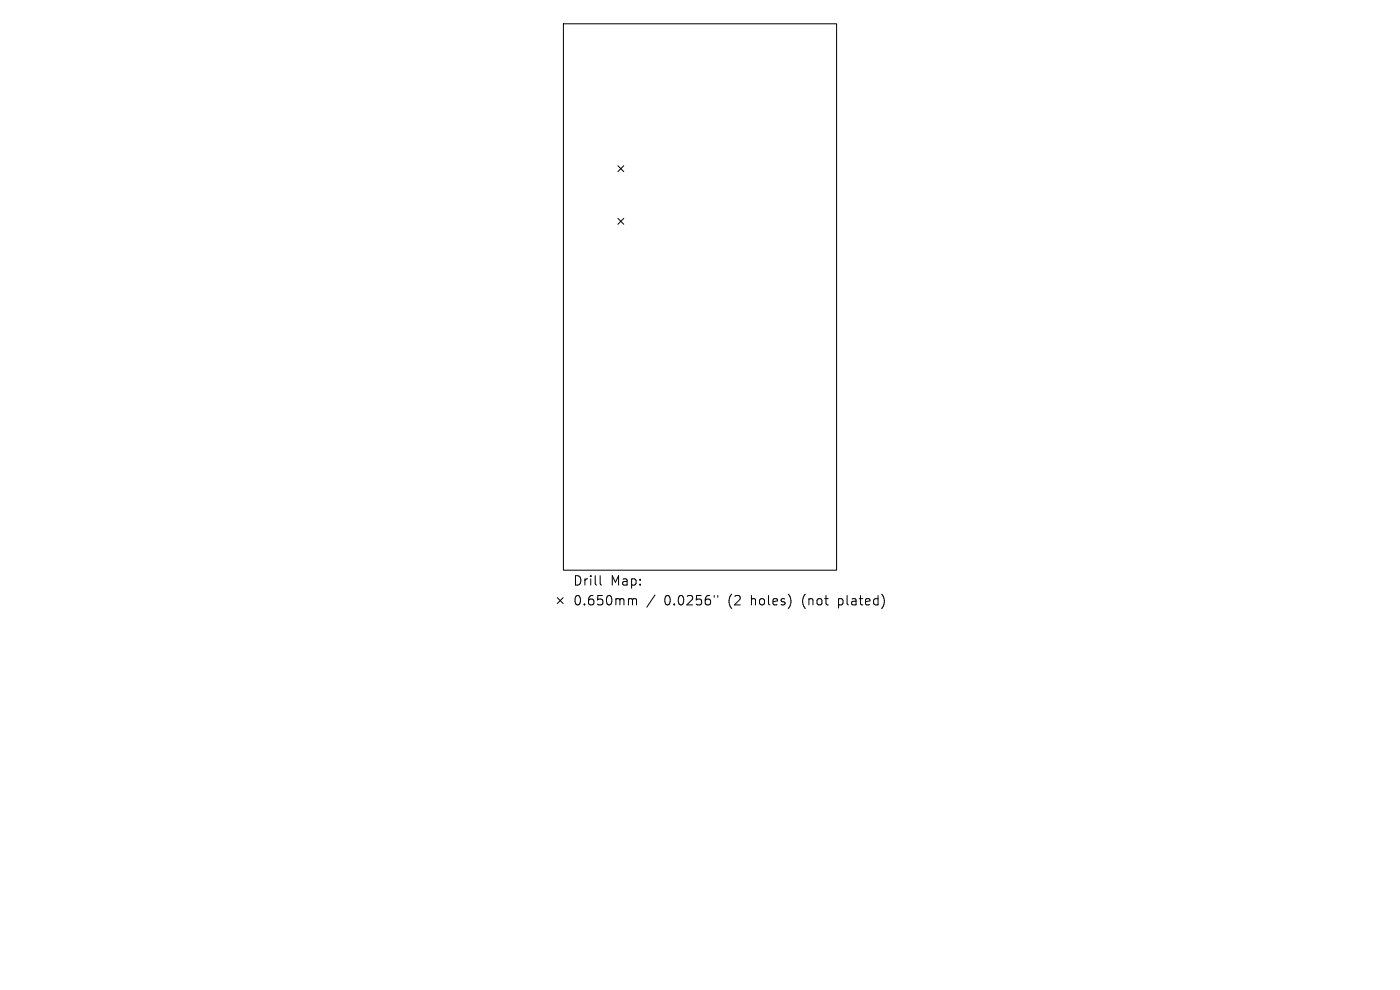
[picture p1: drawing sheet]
<svg xmlns="http://www.w3.org/2000/svg" width="297mm" height="210mm" viewBox="0 0 297 210" stroke-linecap="round" stroke-linejoin="round" font-family="sans-serif">
<defs><g id="words">
<g font-size="2.8">
<text x="121.5" y="124.5">Drill</text>
<text x="129.5" y="124.5">Map:</text>
<text x="121.5" y="128.7">0.650mm</text>
<text x="140.9" y="128.7">0.0256&quot;</text>
<text x="154.6" y="128.7">(2</text>
<text x="159.6" y="128.7">holes)</text>
<text x="170.7" y="128.7">(not</text>
<text x="178.5" y="128.7">plated)</text>
</g>
</g></defs>
<g fill="none" stroke="#000" stroke-width=".21">
<path d="M119.5 5h58v116h-58zM131.1 35.2l1.2 1.2M132.3 35.2l-1.2 1.2M131.1 46.3l1.2 1.3M132.3 46.3l-1.2 1.3M118.2 126.8l1.3 1.2M119.5 126.8l-1.3 1.2M127.3 122.1v1.7l.3 .3M133.6 127l.5 .1 .1 .2M134.2 127.3l.3-.3 .4 .1 .1 1.2M134.2 127.3v1M138.9 126.2l-1.7 2.6"/>
<path d="M151.5 126.3v.4M152.3 126.3v.4"/>
</g>
<use href="#words"/>
</svg>
